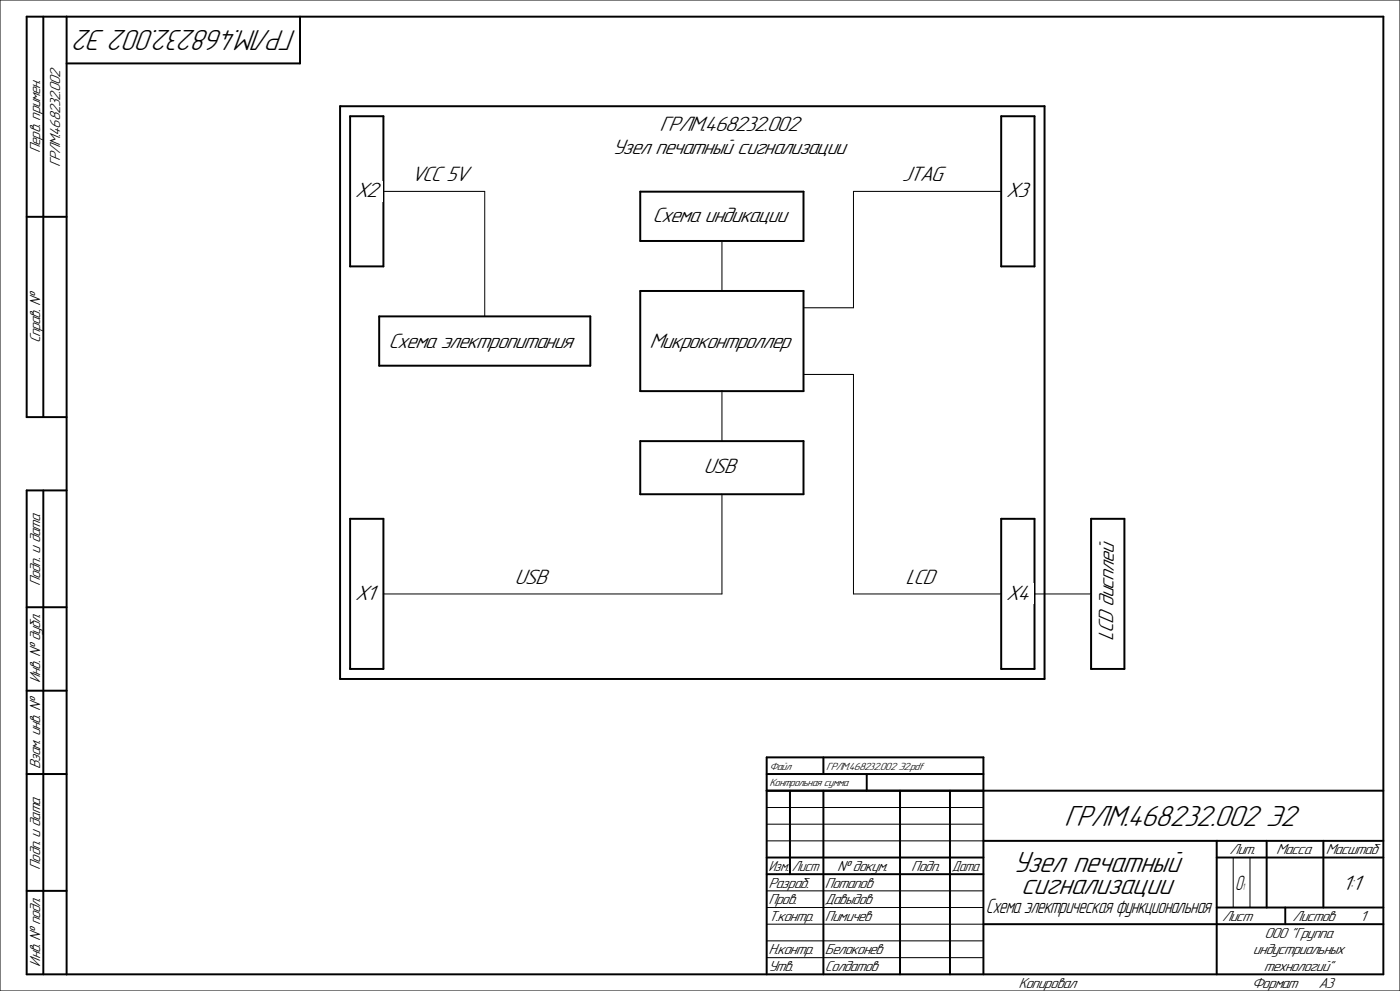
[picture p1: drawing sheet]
<svg xmlns="http://www.w3.org/2000/svg" width="420mm" height="297mm" viewBox="0 0 420 297" stroke-linecap="round" stroke-linejoin="round" font-family="sans-serif">
<defs><g id="words">
<g font-size="9.3">
<text x="88.9" y="8.9" transform="rotate(-180 88.9 8.9)">ГРЛМ.468232.002 Э2</text>
<text x="319.2" y="247.6">ГРЛМ.468232.002 Э2</text>
<text x="303.9" y="261.5">Узел печатный</text>
<text x="306.3" y="267.8">сигнализации</text>
</g>
<g font-size="6.7">
<text x="197.8" y="39.2">ГРЛМ.468232.002</text>
<text x="183.8" y="46.3">Узел печатный сигнализации</text>
<text x="106.6" y="59.1">X2</text>
<text x="123.3" y="54.3">VCC 5V</text>
<text x="270.5" y="54.3">JTAG</text>
<text x="301.9" y="59.1">X3</text>
<text x="195.8" y="66.5">Схема индикации</text>
<text x="116.5" y="104.3">Схема электропитания</text>
<text x="194.9" y="104.3">Микроконтроллер</text>
<text x="211.1" y="141.9">USB</text>
<text x="106.6" y="179.7">X1</text>
<text x="154.4" y="175.1">USB</text>
<text x="271.7" y="175.1">LCD</text>
<text x="301.9" y="179.7">X4</text>
<text x="333.9" y="192.1" transform="rotate(-90 333.9 192.1)">LCD дисплей</text>
<text x="402.6" y="266.7">1:1</text>
</g>
<text font-size="6.5" x="295.7" y="273.6">Схема электрическая функциональная</text>
<text font-size="6.4" x="370.6" y="266.7">О</text>
<g font-size="4.7">
<text x="12.1" y="45.8" transform="rotate(-90 12.1 45.8)">Перв. примен.</text>
<text x="18" y="50.1" transform="rotate(-90 18 50.1)">ГРЛМ.468232.002</text>
<text x="12.1" y="102.9" transform="rotate(-90 12.1 102.9)">Справ. №</text>
<text x="12.1" y="175.6" transform="rotate(-90 12.1 175.6)">Подп. и дата</text>
<text x="12.1" y="204.7" transform="rotate(-90 12.1 204.7)">Инв. № дубл.</text>
<text x="12.1" y="230.4" transform="rotate(-90 12.1 230.4)">Взам. инв. №</text>
<text x="368.8" y="256.1">Лит.</text>
<text x="382.9" y="256.1">Масса</text>
<text x="397.8" y="256.1">Масштаб</text>
<text x="12.1" y="260.6" transform="rotate(-90 12.1 260.6)">Подп. и дата</text>
<text x="230.6" y="261.1">Изм. Лист</text>
<text x="251.1" y="261.1">№ докум.</text>
<text x="273.4" y="261.1">Подп.</text>
<text x="285.6" y="261.1">Дата</text>
<text x="230.5" y="266.1">Разраб.</text>
<text x="247.5" y="266.1">Потапов</text>
<text x="230.5" y="271.1">Пров.</text>
<text x="247.5" y="271.1">Давыдов</text>
<text x="230.5" y="276.1">Т.контр.</text>
<text x="247.5" y="276.1">Пимичев</text>
<text x="366.7" y="276.1">Лист</text>
<text x="379.3" y="281.2">ООО &quot;Группа</text>
<text x="387.7" y="276.1">Листов</text>
<text x="408" y="276.1">1</text>
<text x="230.5" y="286">Н.контр.</text>
<text x="247.5" y="286">Белоконев</text>
<text x="375.9" y="286">индустриальных</text>
<text x="12.1" y="289.7" transform="rotate(-90 12.1 289.7)">Инв. № подл.</text>
<text x="230.5" y="291">Утв.</text>
<text x="247.5" y="291">Солдатов</text>
<text x="379.1" y="291">технологий&quot;</text>
<text x="305.5" y="296">Копировал</text>
<text x="375.5" y="296">Формат</text>
<text x="395.5" y="296">A3</text>
</g>
<g font-size="3.4">
<text x="230.9" y="230.6">Файл</text>
<text x="247.9" y="230.6">ГРЛМ.468232.002 Э2.pdf</text>
<text x="230.9" y="235.6">Контрольная сумма</text>
</g>
<text font-size="2.9" x="372.7" y="266.8">1</text>
</g></defs>
<g fill="none" stroke="#000" stroke-width=".59">
<path d="M102 31.8h211.4v171.7h-211.4zM105 34.8h10v45h-10zM300.4 34.8h9.9v45h-9.9zM192.1 57.4h48.9v14.8h-48.9zM113.7 94.8h63.4v14.8h-63.4zM192.1 87.2h48.9v30h-48.9zM192.1 132.2h48.9v15.9h-48.9zM105 155.5h10v45h-10zM300.4 155.5h9.9v45h-9.9zM327.3 155.5h10v45h-10zM230 227h65v10h-65zM230 232h65"/>
<path d="M247 227v5M260 232v5"/>
</g>
<path d="M114.3 57.4h31.1v37.4M300.4 57.4h-44.4v34.8h-15M216.6 72.2v15M216.6 117.2v15M241 112.2h15v65.8h44.4M216.6 148.1v29.9h-101.6M310.3 178h17" fill="none" stroke="#000" stroke-width=".3"/>
<g fill="#fff">
<path d="M230.9 228.2h7.1v3.1h-7.1z"/>
<path d="M230.9 233.2h24.2v3.1h-24.2z"/>
<path d="M247.9 228.3h29.6v3h-29.6z"/>
<path d="M197.8 34.5h43.1v6.1h-43.1z"/>
<path d="M183.8 41.5h71.2v6h-71.2z"/>
<path d="M194.9 99.6h43.6v6h-43.6z"/>
<path d="M116.5 99.6h56.6v6h-56.6z"/>
<path d="M211.1 137.1h10.9v6h-10.9z"/>
<path d="M106.6 54.3h8.1v6.1h-8.1z"/>
<path d="M106.6 175h7.1v6h-7.1z"/>
<path d="M301.9 175h8.1v6h-8.1z"/>
<path d="M301.9 54.3h7.8v6.1h-7.8z"/>
<path d="M195.7 61.8h41.7v6.1h-41.7z"/>
<path d="M270.5 49.6h13.6v6h-13.6z"/>
<path d="M271.7 170.4h9.8v6h-9.8z"/>
<path d="M154.4 170.4h11v6h-11z"/>
<path d="M123.3 49.5h18.3v6.1h-18.3z"/>
<path d="M329.2 161.7h6.2v30.4h-6.2z"/>
</g>
<path d="M0 0h420v297h-420zM230 247h65M230 252h65M230 242h65M370 257v15M375 257v15M230 267h65M230 272h65M230 277h65M230 282h65M230 287h65" fill="none" stroke="#000" stroke-width=".3"/>
<g fill="none" stroke="#000" stroke-width=".59">
<path d="M13 5v120M20 5v287M90 5v14h-70M8 65h12M20 125h-12v-120h407v287h-407v-145h12M13 147v145M8 182h12M8 207h12M8 232h12M237 237v25M247 237v55M270 237v55"/>
<path d="M285 237v55M295 237v55M415 237h-185v55M230 257h65M295 252h120M365 252v40M365 257h50M380 252v20M397 252v20M8 267h12M230 262h65M295 277h120"/>
<path d="M365 272h50M385.6 272v5"/>
</g>
<use href="#words"/>
</svg>
